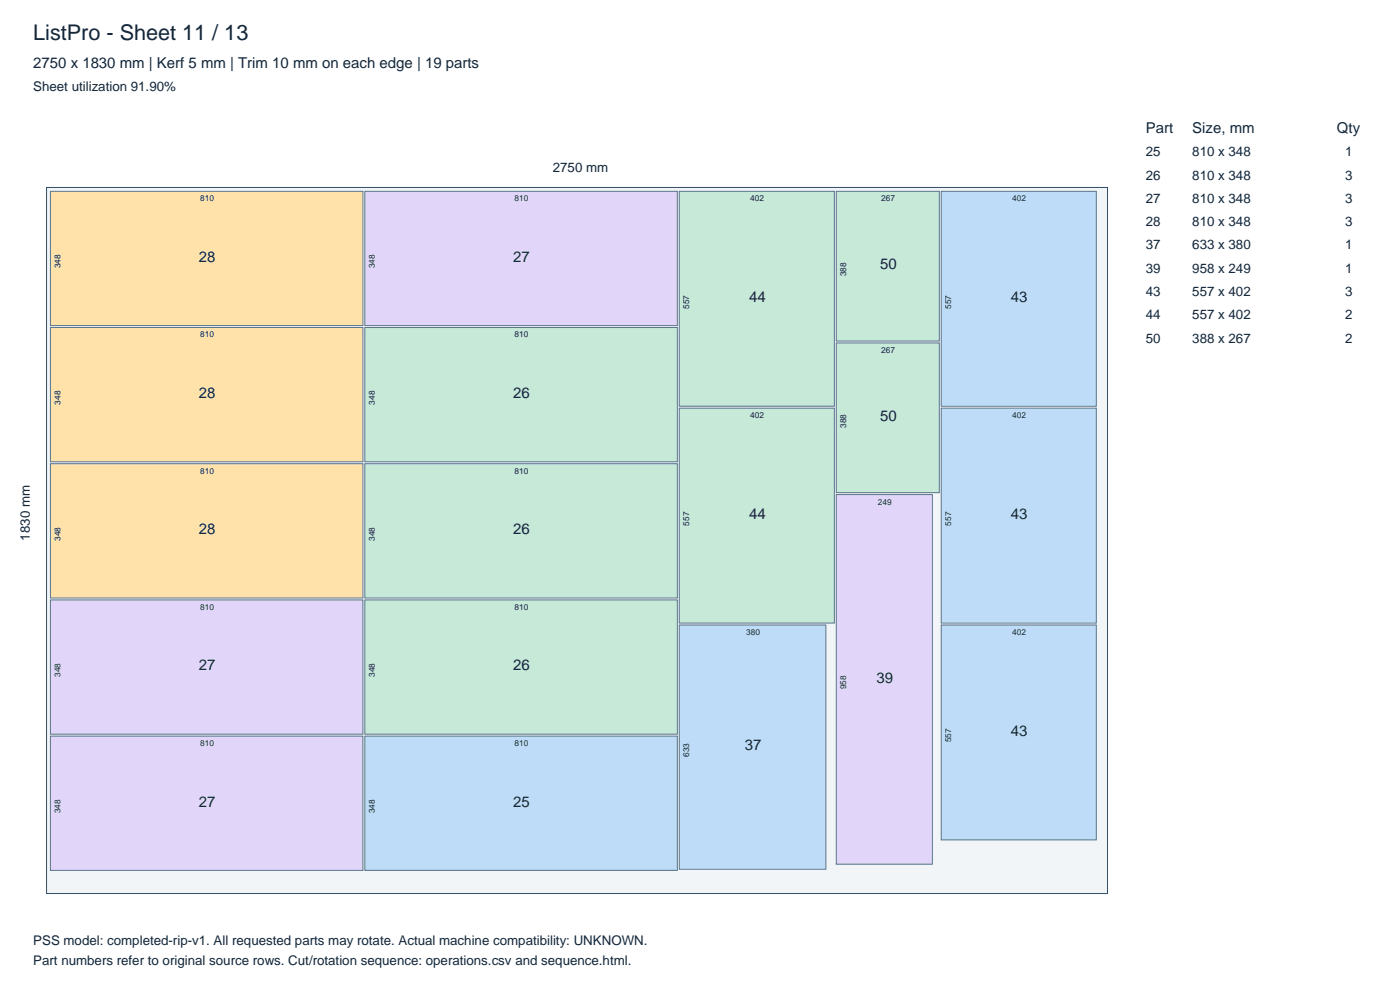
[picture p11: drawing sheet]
<svg xmlns="http://www.w3.org/2000/svg" width="297mm" height="210mm" viewBox="0 0 297 210" stroke-linecap="round" stroke-linejoin="round" font-family="sans-serif">
<defs><g id="words">
<text font-size="4.6" fill="#142638" x="7.1" y="8.5">ListPro - Sheet 11 / 13</text>
<g font-size="3.2" fill="#142638">
<text x="7.1" y="14.5">2750 x 1830 mm | Kerf 5 mm | Trim 10 mm on each edge | 19 parts</text>
<text x="243.1" y="28.2">Part</text>
<text x="252.9" y="28.2">Size, mm</text>
<text x="283.6" y="28.2">Qty</text>
<text x="42.2" y="55.5">28</text>
<text x="108.9" y="55.5">27</text>
<text x="186.7" y="57.2">50</text>
<text x="158.9" y="64.1">44</text>
<text x="214.5" y="64.1">43</text>
<text x="42.2" y="84.4">28</text>
<text x="108.9" y="84.4">26</text>
<text x="186.7" y="89.3">50</text>
<text x="42.2" y="113.3">28</text>
<text x="108.9" y="113.3">26</text>
<text x="158.9" y="110.1">44</text>
<text x="214.5" y="110.1">43</text>
<text x="42.2" y="142.2">27</text>
<text x="108.9" y="142.2">26</text>
<text x="186" y="144.8">39</text>
<text x="158" y="159.2">37</text>
<text x="214.5" y="156.1">43</text>
<text x="42.2" y="171.1">27</text>
<text x="108.9" y="171.1">25</text>
</g>
<g font-size="2.8" fill="#142638">
<text x="7.1" y="19.4">Sheet utilization 91.90%</text>
<text x="243.1" y="33.2">25</text>
<text x="252.9" y="33.2">810 x 348</text>
<text x="285.4" y="33.2">1</text>
<text x="117.3" y="36.6">2750 mm</text>
<text x="243.1" y="38.1">26</text>
<text x="252.9" y="38.1">810 x 348</text>
<text x="285.4" y="38.1">3</text>
<text x="243.1" y="43">27</text>
<text x="243.1" y="48">28</text>
<text x="252.9" y="43">810 x 348</text>
<text x="252.9" y="48">810 x 348</text>
<text x="285.4" y="43">3</text>
<text x="285.4" y="48">3</text>
<text x="243.1" y="52.9">37</text>
<text x="252.9" y="52.9">633 x 380</text>
<text x="285.4" y="52.9">1</text>
<text x="243.1" y="57.9">39</text>
<text x="252.9" y="57.9">958 x 249</text>
<text x="285.4" y="57.9">1</text>
<text x="243.1" y="62.8">43</text>
<text x="252.9" y="62.8">557 x 402</text>
<text x="285.4" y="62.8">3</text>
<text x="243.1" y="67.7">44</text>
<text x="252.9" y="67.7">557 x 402</text>
<text x="285.4" y="67.7">2</text>
<text x="243.1" y="72.7">50</text>
<text x="252.9" y="72.7">388 x 267</text>
<text x="285.4" y="72.7">2</text>
<text x="6.3" y="114.7" transform="rotate(-90 6.3 114.7)">1830 mm</text>
<text x="7.1" y="200.5">PSS model: completed-rip-v1. All requested parts may rotate. Actual machine compatibility: UNKNOWN.</text>
<text x="7.1" y="204.7">Part numbers refer to original source rows. Cut/rotation sequence: operations.csv and sequence.html.</text>
</g>
<g font-size="1.8" fill="#142638">
<text x="42.5" y="42.7">810</text>
<text x="109.2" y="42.7">810</text>
<text x="159.2" y="42.7">402</text>
<text x="187" y="42.7">267</text>
<text x="214.7" y="42.7">402</text>
<text x="12.8" y="56.9" transform="rotate(-90 12.8 56.9)">348</text>
<text x="79.5" y="56.9" transform="rotate(-90 79.5 56.9)">348</text>
<text x="179.5" y="58.6" transform="rotate(-90 179.5 58.6)">388</text>
<text x="146.2" y="65.5" transform="rotate(-90 146.2 65.5)">557</text>
<text x="201.8" y="65.5" transform="rotate(-90 201.8 65.5)">557</text>
<text x="42.5" y="71.6">810</text>
<text x="109.2" y="71.6">810</text>
<text x="187" y="74.9">267</text>
<text x="12.8" y="85.8" transform="rotate(-90 12.8 85.8)">348</text>
<text x="79.5" y="85.8" transform="rotate(-90 79.5 85.8)">348</text>
<text x="159.2" y="88.7">402</text>
<text x="214.7" y="88.7">402</text>
<text x="179.5" y="90.7" transform="rotate(-90 179.5 90.7)">388</text>
<text x="42.5" y="100.5">810</text>
<text x="109.2" y="100.5">810</text>
<text x="186.2" y="107">249</text>
<text x="146.2" y="111.5" transform="rotate(-90 146.2 111.5)">557</text>
<text x="201.8" y="111.5" transform="rotate(-90 201.8 111.5)">557</text>
<text x="12.8" y="114.7" transform="rotate(-90 12.8 114.7)">348</text>
<text x="79.5" y="114.7" transform="rotate(-90 79.5 114.7)">348</text>
<text x="42.5" y="129.4">810</text>
<text x="109.2" y="129.4">810</text>
<text x="158.3" y="134.7">380</text>
<text x="214.7" y="134.7">402</text>
<text x="12.8" y="143.6" transform="rotate(-90 12.8 143.6)">348</text>
<text x="79.5" y="143.6" transform="rotate(-90 79.5 143.6)">348</text>
<text x="179.5" y="146.2" transform="rotate(-90 179.5 146.2)">958</text>
<text x="42.5" y="158.3">810</text>
<text x="109.2" y="158.3">810</text>
<text x="146.2" y="160.6" transform="rotate(-90 146.2 160.6)">633</text>
<text x="201.8" y="157.5" transform="rotate(-90 201.8 157.5)">557</text>
<text x="12.8" y="172.5" transform="rotate(-90 12.8 172.5)">348</text>
<text x="79.5" y="172.5" transform="rotate(-90 79.5 172.5)">348</text>
</g>
</g></defs>
<path d="M9.9 39.8h225v149.7h-225z" fill="#f2f5f7" stroke="#334d66" stroke-width=".21"/>
<g fill="#ffe2aa" stroke="#59758c" stroke-width=".21">
<path d="M10.7 40.6h66.3v28.5h-66.3z"/>
<path d="M10.7 69.5h66.3v28.5h-66.3z"/>
<path d="M10.7 98.4h66.3v28.4h-66.3z"/>
</g>
<g fill="#e1d5f9" stroke="#59758c" stroke-width=".21">
<path d="M10.7 127.3h66.3v28.4h-66.3z"/>
<path d="M10.7 156.1h66.3v28.5h-66.3z"/>
<path d="M77.4 40.6h66.3v28.5h-66.3z"/>
</g>
<g fill="#c6ead7" stroke="#59758c" stroke-width=".21">
<path d="M77.4 69.5h66.3v28.5h-66.3z"/>
<path d="M77.4 98.4h66.3v28.4h-66.3z"/>
<path d="M77.4 127.3h66.3v28.4h-66.3z"/>
</g>
<path d="M77.4 156.1h66.3v28.5h-66.3z" fill="#bedcf8" stroke="#59758c" stroke-width=".21"/>
<g fill="#c6ead7" stroke="#59758c" stroke-width=".21">
<path d="M144.1 40.6h32.9v45.6h-32.9z"/>
<path d="M144.1 86.6h32.9v45.6h-32.9z"/>
</g>
<path d="M144.1 132.6h31.1v51.8h-31.1z" fill="#bedcf8" stroke="#59758c" stroke-width=".21"/>
<g fill="#c6ead7" stroke="#59758c" stroke-width=".21">
<path d="M177.4 40.6h21.9v31.7h-21.9z"/>
<path d="M177.4 72.7h21.9v31.8h-21.9z"/>
</g>
<path d="M177.4 104.9h20.4v78.4h-20.4z" fill="#e1d5f9" stroke="#59758c" stroke-width=".21"/>
<g fill="#bedcf8" stroke="#59758c" stroke-width=".21">
<path d="M199.7 40.6h32.9v45.6h-32.9z"/>
<path d="M199.7 86.6h32.9v45.6h-32.9z"/>
<path d="M199.7 132.6h32.9v45.6h-32.9z"/>
</g>
<use href="#words"/>
</svg>
